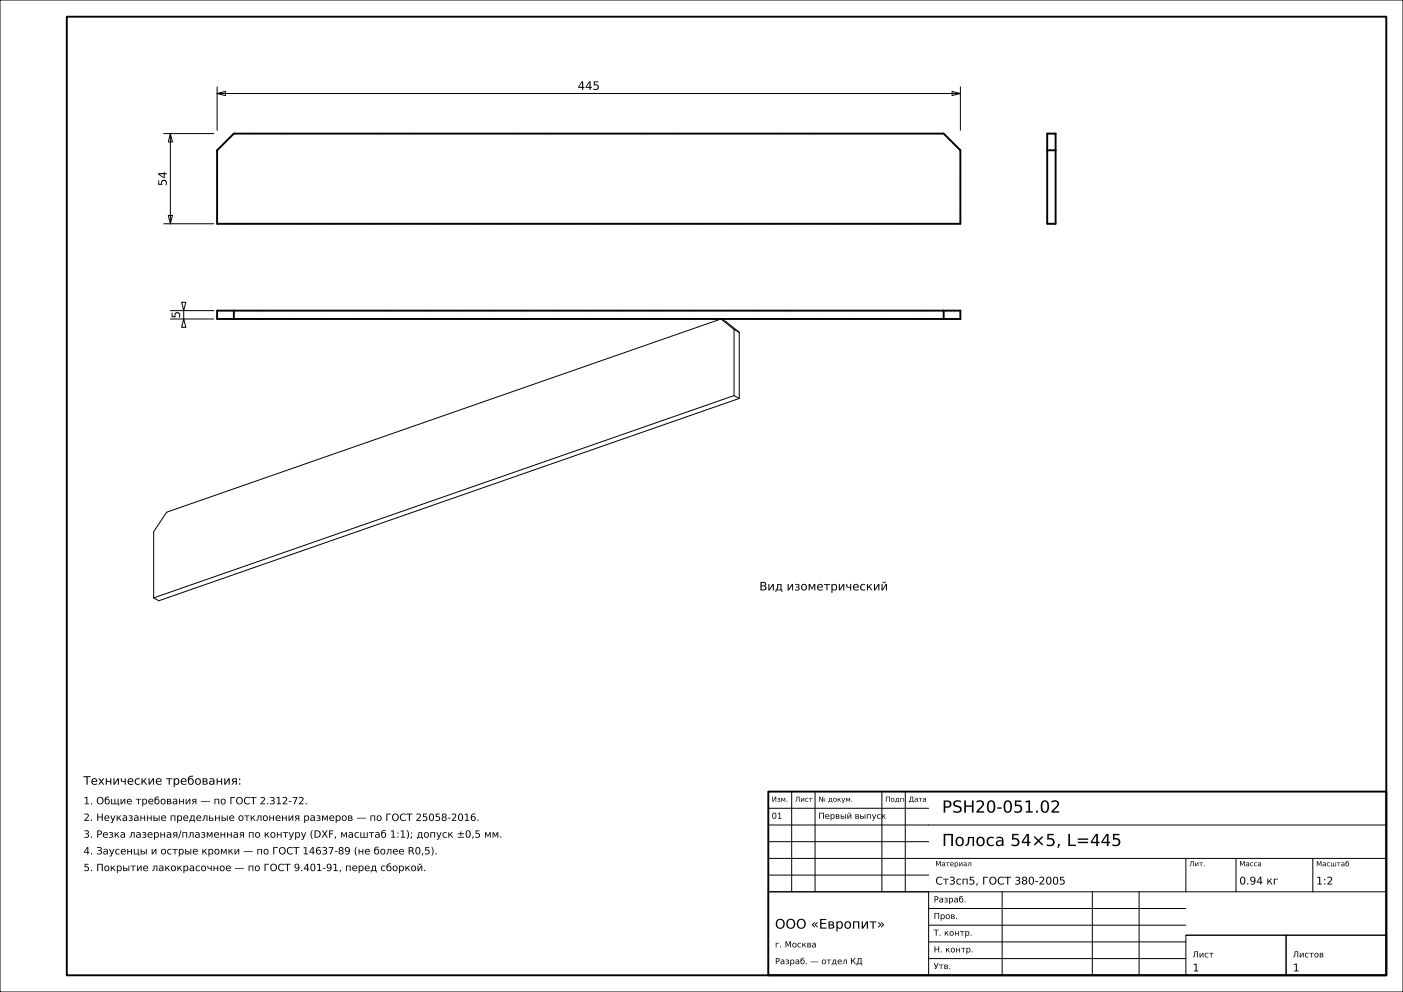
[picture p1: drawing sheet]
<svg xmlns="http://www.w3.org/2000/svg" width="420mm" height="297mm" viewBox="0 0 420 297" stroke-linecap="round" stroke-linejoin="round" font-family="sans-serif">
<defs><g id="words">
<g font-size="5">
<text x="282" y="243.3">PSH20-051.02</text>
<text x="282" y="253.3">Полоса 54×5, L=445</text>
</g>
<text font-size="4" x="232" y="278">ООО «Европит»</text>
<g font-size="3.5">
<text x="172.9" y="26.9">445</text>
<text x="49.9" y="55.7" transform="rotate(-90 49.9 55.7)">54</text>
<text x="53.9" y="95.4" transform="rotate(-90 53.9 95.4)">5</text>
<text x="227.3" y="176.8">Вид изометрический</text>
<text x="25" y="234.9">Технические требования:</text>
</g>
<g font-size="3.2">
<text x="280" y="264.8">Ст3сп5, ГОСТ 380-2005</text>
<text x="371" y="264.8">0.94 кг</text>
<text x="394" y="264.8">1:2</text>
<text x="357" y="290.8">1</text>
<text x="387" y="290.8">1</text>
</g>
<g font-size="3">
<text x="25" y="240.8">1. Общие требования — по ГОСТ 2.312-72.</text>
<text x="25" y="245.8">2. Неуказанные предельные отклонения размеров — по ГОСТ 25058-2016.</text>
<text x="25" y="250.8">3. Резка лазерная/плазменная по контуру (DXF, масштаб 1:1); допуск ±0,5 мм.</text>
<text x="25" y="255.8">4. Заусенцы и острые кромки — по ГОСТ 14637-89 (не более R0,5).</text>
<text x="25" y="260.8">5. Покрытие лакокрасочное — по ГОСТ 9.401-91, перед сборкой.</text>
</g>
<g font-size="2.5">
<text x="231" y="245.1">01</text>
<text x="245" y="245.1">Первый выпуск</text>
<text x="279.5" y="270.2">Разраб.</text>
<text x="279.5" y="275.1">Пров.</text>
<text x="279.5" y="280.1">Т. контр.</text>
<text x="232" y="283.6">г. Москва</text>
<text x="279.5" y="285.1">Н. контр.</text>
<text x="357" y="286.6">Лист</text>
<text x="387" y="286.6">Листов</text>
<text x="232" y="288.7">Разраб. — отдел КД</text>
<text x="279.5" y="290.1">Утв.</text>
</g>
<g font-size="2.1">
<text x="231" y="240">Изм.</text>
<text x="238" y="240">Лист</text>
<text x="245" y="240">№ докум.</text>
<text x="265" y="240">Подп.</text>
<text x="272" y="240">Дата</text>
<text x="280" y="259.3">Материал</text>
<text x="356" y="259.3">Лит.</text>
<text x="371" y="259.3">Масса</text>
<text x="394" y="259.4">Масштаб</text>
</g>
</g></defs>
<g fill="none" stroke="#000" stroke-width=".3">
<path d="M0 0h420v297h-420zM49 40h15M51 40l.6 2.5h-1.2zM51 40v27M65 28l2.5-.6v1.2zM65 26v13M65 28h222.5M285 27.4l2.5 .6-2.5 .6zM287.5 26v13M49 67h15M50.4 64.5h1.2l-.6 2.5zM51 95.5h13"/>
<path d="M51 93h13M54.4 90.5h1.2l-.6 2.5zM55 95.5l.6 2.5h-1.2zM55 93v2.5M215.8 95.5l-165.9 57.8-3.9 5.9v19.8M215.8 95.5l1.6 .9 3.9 3.1M215.8 95.5l3.9 3.1M219.7 98.6l1.6 .9M219.7 98.6v19.8M221.3 99.5v19.8M219.7 118.4l1.6 .9M219.7 118.4l-173.7 60.6"/>
<path d="M221.3 119.3l-173.7 60.6-1.6-.9M237 237v30M244 237v30M264 237v30M271 237v30M230 257h185M230 252h48M230 247h185M230 242h48M355 257v10M370 257v10M393 257v10"/>
<path d="M230 267h48v25h-48zM230 267h185M230 262h48M278 277h77M278 272h77M300 267v25M327 267v25M341 267v25M278 287h77M278 282h77M355 280h30v12h-30zM355 280h60"/>
<path d="M385 280h30v12h-30z"/>
</g>
<path d="M20 5h395v287h-395zM70 40h212.5l5 5v22h-222.5v-22zM313.5 40h2.5v27h-2.5zM313.5 45h2.5M65 93h222.5v2.5h-222.5zM70 93v2.5M282.5 93v2.5M230 237h185v55h-185z" fill="none" stroke="#000" stroke-width=".56"/>
<g fill="none" stroke="#000" stroke-width=".3" stroke-dasharray=".7 .5" stroke-linecap="butt">
<path d="M70 40l-5 5M282.5 40h-212.5M313.5 40v5M316 40h-2.5M316 40v5M65 45v22M287.5 45l-5-5M313.5 45v22M316 45h-2.5M316 45v22M65 67h222.5M287.5 67v-22"/>
<path d="M316 67h-2.5M65 95.5v-2.5M287.5 95.5v-2.5M287.5 93h-222.5M287.5 95.5h-222.5"/>
</g>
<use href="#words"/>
</svg>
